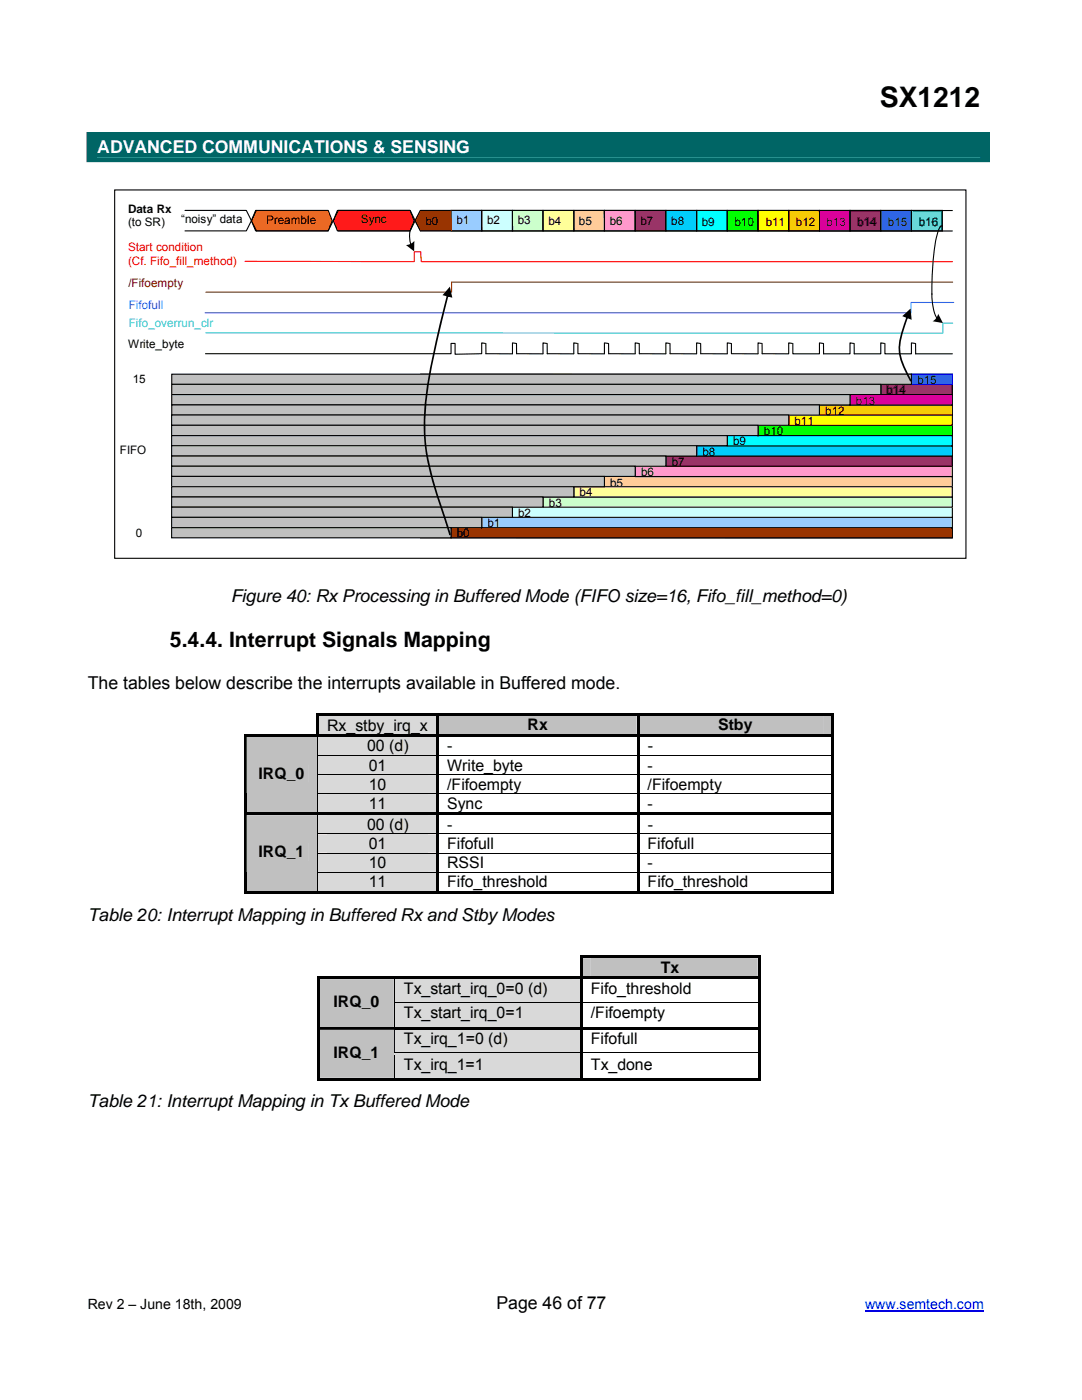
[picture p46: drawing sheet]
<svg xmlns="http://www.w3.org/2000/svg" width="216mm" height="279mm" viewBox="0 0 216 279" stroke-linecap="round" stroke-linejoin="round" font-family="sans-serif">
<defs><g id="words">
<text font-size="5.7" x="175.6" y="21.4">SX1212</text>
<text font-size="4.2" x="33.9" y="129.1">5.4.4. Interrupt Signals Mapping</text>
<text font-size="3.5" fill="#fff" x="19.4" y="30.6">ADVANCED COMMUNICATIONS &amp; SENSING</text>
<g font-size="3.5">
<text x="46.1" y="120.1">Figure 40: Rx Processing in Buffered Mode (FIFO size=16, Fifo_fill_method=0)</text>
<text x="17.5" y="137.5">The tables below describe the interrupts available in Buffered mode.</text>
<text x="17.5" y="183.7">Table 20: Interrupt Mapping in Buffered Rx and Stby Modes</text>
<text x="17.5" y="221">Table 21: Interrupt Mapping in Tx Buffered Mode</text>
<text x="99" y="261.3">Page 46 of 77</text>
</g>
<g font-size="3.2">
<text x="65.3" y="145.8">Rx_stby_irq_x</text>
<text x="73.2" y="150">00 (d)</text>
<text x="89.2" y="150">-</text>
<text x="105.3" y="145.8">Rx</text>
<text x="129.3" y="150">-</text>
<text x="143.3" y="145.8">Stby</text>
<text x="51.6" y="155.4">IRQ_0</text>
<text x="73.6" y="153.8">01</text>
<text x="89.2" y="153.8">Write_byte</text>
<text x="129.2" y="153.8">-</text>
<text x="73.6" y="157.6">10</text>
<text x="73.6" y="161.4">11</text>
<text x="89.2" y="161.4">Sync</text>
<text x="89.2" y="157.6">/Fifoempty</text>
<text x="129.2" y="157.6">/Fifoempty</text>
<text x="129.2" y="161.4">-</text>
<text x="73.2" y="165.6">00 (d)</text>
<text x="89.2" y="165.6">-</text>
<text x="129.3" y="165.6">-</text>
<text x="51.6" y="171.1">IRQ_1</text>
<text x="73.6" y="169.5">01</text>
<text x="73.6" y="173.3">10</text>
<text x="89.2" y="169.5">Fifofull</text>
<text x="89.2" y="173.3">RSSI</text>
<text x="129.2" y="169.5">Fifofull</text>
<text x="129.2" y="173.3">-</text>
<text x="73.6" y="177.1">11</text>
<text x="89.2" y="177.1">Fifo_threshold</text>
<text x="129.2" y="177.1">Fifo_threshold</text>
<text x="131.9" y="194.1">Tx</text>
<text x="66.5" y="201">IRQ_0</text>
<text x="80.6" y="198.4">Tx_start_irq_0=0 (d)</text>
<text x="80.6" y="203.1">Tx_start_irq_0=1</text>
<text x="117.9" y="198.4">Fifo_threshold</text>
<text x="117.9" y="203.1">/Fifoempty</text>
<text x="80.6" y="208.4">Tx_irq_1=0 (d)</text>
<text x="117.9" y="208.4">Fifofull</text>
<text x="66.5" y="211.1">IRQ_1</text>
<text x="80.6" y="213.5">Tx_irq_1=1</text>
<text x="117.9" y="213.5">Tx_done</text>
</g>
<text font-size="2.8" x="17.5" y="261.3">Rev 2 – June 18th, 2009</text>
<text font-size="2.8" fill="#00f" x="172.6" y="261.3">www.semtech.com</text>
<g font-size="2.3">
<text x="25.5" y="42.4">Data Rx</text>
<text x="25.5" y="45.2">(to SR)</text>
<text x="36.2" y="44.5">“noisy” data</text>
<text x="53.1" y="44.7">Preamble</text>
<text x="72" y="44.5">Sync</text>
<text x="84.9" y="44.9">b0</text>
<text x="91.1" y="44.8">b1</text>
<text x="97.2" y="44.8">b2</text>
<text x="103.3" y="44.8">b3</text>
<text x="109.4" y="44.9">b4</text>
<text x="115.5" y="44.9">b5</text>
<text x="121.7" y="44.9">b6</text>
<text x="127.8" y="44.9">b7</text>
<text x="133.9" y="44.9">b8</text>
<text x="140" y="45">b9</text>
<text x="146.6" y="45">b10</text>
<text x="152.8" y="45">b11</text>
<text x="158.8" y="45">b12</text>
<text x="164.9" y="45">b13</text>
<text x="171.1" y="45">b14</text>
<text x="177.2" y="45">b15</text>
<text x="183.3" y="45.2">b16</text>
<text x="25.6" y="69.5">Write_byte</text>
<text x="26.5" y="76.5">15</text>
<text x="183" y="76.7">b15</text>
<text x="164.7" y="82.8">b12</text>
<text x="170.8" y="80.8">b13</text>
<text x="176.9" y="78.7">b14</text>
<text x="146.3" y="88.8">b9</text>
<text x="152.4" y="86.9">b10</text>
<text x="158.5" y="84.8">b11</text>
<text x="23.9" y="90.6">FIFO</text>
<text x="127.9" y="95.1">b6</text>
<text x="134.1" y="93">b7</text>
<text x="140.2" y="91">b8</text>
<text x="109.5" y="101.2">b3</text>
<text x="115.7" y="99">b4</text>
<text x="121.8" y="97.1">b5</text>
<text x="27.1" y="107.1">0</text>
<text x="91.1" y="107.1">b0</text>
<text x="97.3" y="105.1">b1</text>
<text x="103.4" y="103.2">b2</text>
</g>
<g font-size="2.3" fill="#f00">
<text x="25.5" y="50.1">Start condition</text>
<text x="25.5" y="52.8">(Cf. Fifo_fill_method)</text>
</g>
<text font-size="2.3" fill="#800000" x="25.6" y="57.3">/Fifoempty</text>
<text font-size="2.3" fill="#3365ff" x="25.7" y="61.7">Fifofull</text>
<text font-size="2.3" fill="#3cc" x="25.7" y="65.3">Fifo_overrun_clr</text>
</g></defs>
<g fill="#006565">
<path d="M17.3 26.3h180.2v6.1h-180.2z"/>
<path d="M19.4 27.3h176.2v4.1h-176.2z"/>
</g>
<path d="M51 42h14.5l.8 2-.8 2.1h-14.5l-.8-2.1z" fill-rule="evenodd" fill="#ff6701"/>
<path d="M51 42h14.5l.8 2-.8 2.1h-14.5l-.8-2.1z" fill="none" stroke="#010101" stroke-width=".22"/>
<path d="M83.9 42v4.1l-1.3-2.1z" fill="#993401"/>
<path d="M67.3 42h14.5l.8 2-.8 2.1h-14.5l-.8-2.1z" fill-rule="evenodd" fill="#ff0101"/>
<path d="M67.3 42h14.5l.8 2-.8 2.1h-14.5l-.8-2.1z" fill="none" stroke="#010101" stroke-width=".22"/>
<path d="M83.9 42h6.1v4.1h-6.1z" fill="#993401"/>
<path d="M90 42h6.1v4.1h-6.1z" fill="#9cf"/>
<path d="M90 42h6.1v4.1h-6.1z" fill="none" stroke="#010101" stroke-width=".22"/>
<path d="M114.5 42h6.1v4.1h-6.1z" fill="#fc9"/>
<path d="M114.5 42h6.1v4.1h-6.1z" fill="none" stroke="#010101" stroke-width=".22"/>
<path d="M96.1 42h6.2v4.1h-6.2z" fill="#cff"/>
<path d="M96.1 42h6.2v4.1h-6.2z" fill="none" stroke="#010101" stroke-width=".22"/>
<path d="M102.3 42h6.1v4.1h-6.1z" fill="#cfc"/>
<path d="M102.3 42h6.1v4.1h-6.1z" fill="none" stroke="#010101" stroke-width=".22"/>
<path d="M108.4 42h6.1v4.1h-6.1z" fill="#ff9"/>
<path d="M108.4 42h6.1v4.1h-6.1z" fill="none" stroke="#010101" stroke-width=".22"/>
<path d="M120.6 42h6.1v4.1h-6.1z" fill="#f9c"/>
<path d="M120.6 42h6.1v4.1h-6.1z" fill="none" stroke="#010101" stroke-width=".22"/>
<path d="M126.7 42h6.2v4.1h-6.2z" fill="#993467"/>
<path d="M126.7 42h6.2v4.1h-6.2z" fill="none" stroke="#010101" stroke-width=".22"/>
<path d="M132.9 42h6.1v4.1h-6.1z" fill="#01ccff"/>
<path d="M132.9 42h6.1v4.1h-6.1z" fill="none" stroke="#010101" stroke-width=".22"/>
<path d="M139 42h6.1v4.1h-6.1z" fill="#01ffff"/>
<path d="M139 42h6.1v4.1h-6.1z" fill="none" stroke="#010101" stroke-width=".22"/>
<path d="M145.1 42h6.2v4.1h-6.2z" fill="#01ff01"/>
<path d="M145.1 42h6.2v4.1h-6.2z" fill="none" stroke="#010101" stroke-width=".22"/>
<path d="M151.3 42h6.1v4.1h-6.1z" fill="#ffff01"/>
<path d="M151.3 42h6.1v4.1h-6.1z" fill="none" stroke="#010101" stroke-width=".22"/>
<path d="M157.4 42h6.1v4.1h-6.1z" fill="#ffcc01"/>
<path d="M157.4 42h6.1v4.1h-6.1z" fill="none" stroke="#010101" stroke-width=".22"/>
<path d="M163.5 42h6.1v4.1h-6.1z" fill="#ff01ff"/>
<path d="M163.5 42h6.1v4.1h-6.1z" fill="none" stroke="#010101" stroke-width=".22"/>
<path d="M169.6 42h6.1v4.1h-6.1z" fill="#800180"/>
<path d="M169.6 42h6.1v4.1h-6.1z" fill="none" stroke="#010101" stroke-width=".22"/>
<path d="M175.7 42h6.2v4.1h-6.2z" fill="#3467ff"/>
<path d="M175.7 42h6.2v4.1h-6.2z" fill="none" stroke="#010101" stroke-width=".22"/>
<path d="M181.9 42h6.1v4.1h-6.1z" fill="#34cccc"/>
<g fill="none" stroke="#010101" stroke-width=".22">
<path d="M36.9 42h12.2l2.1 4.1h14.3l2-4.1M51.2 42l-2.1 4.1h-12.2M67.5 42h14.3l2.1 4.1M81.8 46.1v1.6l.2 1.2M83.9 42l-2.1 4.1h-14.3M83.9 42h106.1M83.9 46.1h106.1M96.1 42v4.1M102.3 42v4.1M108.4 42v4.1M114.5 42v4.1M120.6 42v4.1"/>
<path d="M126.7 42l.1 4.1M132.9 42v4.1M139 42v4.1M145.1 42v4.1M151.3 42v4.1M157.4 42v4.1M163.5 42v4.1M169.6 42v4.1M175.7 42l.1 4.1M181.9 42h6.1v4.1h-6.1zM181.9 42v4.1M188 42v4.1"/>
</g>
<path d="M90 42v4.1M90.1 56.3h100M90.1 56.3v2h-49" fill="none" stroke="#993401" stroke-width=".22"/>
<path d="M190.3 60.4h-8.5v2h-140.9" fill="none" stroke="#3467ff" stroke-width=".22"/>
<path d="M190.1 64.5h-1.9v2l-147.1-.1" fill="none" stroke="#34cccc" stroke-width=".22"/>
<path d="M48.9 52.2h33.8v-1.9h1.3v1.9h106" fill="none" stroke="#ff0101" stroke-width=".22"/>
<path d="M81 48.9h.1a2.16 2.16 0 0 0 1.6-.8l-.1 2.1z" fill-rule="evenodd" fill="#010101"/>
<path d="M185.9 58.6l.4 3.2 .7 1.8M188 45.1h-.1a3.9 3.9 0 0 0-1.1 2.6l-.6 4.8-.3 6.2" fill="none" stroke="#010101" stroke-width=".22"/>
<path d="M187.2 62.6l1 1.9-2.1-.4 .6-.5z" fill-rule="evenodd" fill="#010101"/>
<g fill="none" stroke="#010101" stroke-width=".22">
<path d="M83.9 74.7h106.1M83.9 76.7h106.1M83.9 78.7l106.1 .1M169.6 78.7v2.1M175.7 76.7l.1 2M181.9 74.7v2M83.9 80.8h106.1M83.9 82.8l106.1 .1M83.9 84.9h106.1M83.9 86.9h106.1M83.9 89h106.1M83.9 91h106.1"/>
<path d="M83.9 93l106.1 .1M83.9 95.1h106.1M83.9 97.1h106.1M83.9 99.2h106.1M108.4 99.2h81.6zM108.4 99.2v2M114.5 97.1v2.1M120.6 95.1v2M126.7 93l.1 2.1M132.9 91v2M139 88.9v2.1M145.1 86.9v2"/>
<path d="M151.3 84.9v2M157.4 82.8v2.1M163.5 80.8v2M83.9 105.3h106.1M83.9 101.2h106.1M83.9 103.3h106.1M83.9 107.3l106.1 .1M90 105.3v2M96.1 103.3h93.9zM96.1 103.3v2M102.3 101.2v2.1M108.4 101.2h81.6z"/>
</g>
<path d="M90 105.3h100v2h-100z" fill="#993401"/>
<path d="M90 105.3h100v2h-100z" fill="none" stroke="#010101" stroke-width=".22"/>
<path d="M96.1 103.3h93.9v2h-93.9z" fill="#9cf"/>
<path d="M96.1 103.3h93.9v2h-93.9z" fill="none" stroke="#010101" stroke-width=".22"/>
<path d="M172.6 261.7h23.7" fill="none" stroke="#00f" stroke-width=".21"/>
<path d="M120.6 95.1h69.4v2h-69.4z" fill="#fc9"/>
<path d="M120.6 95.1h69.4v2h-69.4z" fill="none" stroke="#010101" stroke-width=".22"/>
<path d="M102.3 101.2h87.7v2.1h-87.7z" fill="#cff"/>
<path d="M102.3 101.2h87.7v2.1h-87.7z" fill="none" stroke="#010101" stroke-width=".22"/>
<path d="M108.4 99.2h81.6v2h-81.6z" fill="#cfc"/>
<path d="M108.4 99.2h81.6v2h-81.6z" fill="none" stroke="#010101" stroke-width=".22"/>
<path d="M114.5 97.1h75.5v2.1h-75.5z" fill="#ff9"/>
<path d="M114.5 97.1h75.5v2.1h-75.5z" fill="none" stroke="#010101" stroke-width=".22"/>
<path d="M126.7 93h63.3v2.1h-63.3z" fill="#f9c"/>
<path d="M126.7 93h63.3v2.1h-63.3z" fill="none" stroke="#010101" stroke-width=".22"/>
<path d="M132.9 91h57.1v2h-57.1z" fill="#993467"/>
<path d="M132.9 91h57.1v2h-57.1z" fill="none" stroke="#010101" stroke-width=".22"/>
<path d="M139 89h51v2h-51z" fill="#01ccff"/>
<path d="M139 89h51v2h-51z" fill="none" stroke="#010101" stroke-width=".22"/>
<path d="M145.1 86.9h44.9v2.1h-44.9z" fill="#01ffff"/>
<path d="M145.1 86.9h44.9v2.1h-44.9z" fill="none" stroke="#010101" stroke-width=".22"/>
<path d="M151.3 84.9h38.7v2h-38.7z" fill="#01ff01"/>
<path d="M151.3 84.9h38.7v2h-38.7z" fill="none" stroke="#010101" stroke-width=".22"/>
<path d="M157.4 82.8h32.6v2.1h-32.6z" fill="#ffff01"/>
<path d="M157.4 82.8h32.6v2.1h-32.6z" fill="none" stroke="#010101" stroke-width=".22"/>
<path d="M163.5 80.8h26.5v2h-26.5z" fill="#ffcc01"/>
<path d="M163.5 80.8h26.5v2h-26.5z" fill="none" stroke="#010101" stroke-width=".22"/>
<path d="M169.6 78.7h20.4v2.1h-20.4z" fill="#ff01ff"/>
<path d="M169.6 78.7h20.4v2.1h-20.4z" fill="none" stroke="#010101" stroke-width=".22"/>
<path d="M175.7 76.7h14.3v2h-14.3z" fill="#800180"/>
<path d="M175.7 76.7h14.3v2h-14.3z" fill="none" stroke="#010101" stroke-width=".22"/>
<path d="M181.9 74.7h8.1v2h-8.1z" fill="#3467ff"/>
<path d="M181.9 74.7h8.1v2h-8.1z" fill="none" stroke="#0101ff" stroke-width=".22"/>
<path d="M34.3 74.7h147.6v2h-147.6z" fill="#c0c0c0"/>
<path d="M34.3 74.7h147.6v2h-147.6z" fill="none" stroke="#010101" stroke-width=".22"/>
<path d="M34.3 76.7h141.4v2h-141.4z" fill="#c0c0c0"/>
<path d="M34.3 76.7h141.4v2h-141.4z" fill="none" stroke="#010101" stroke-width=".22"/>
<path d="M34.3 78.7h135.3v2.1h-135.3z" fill="#c0c0c0"/>
<path d="M34.3 78.7h135.3v2.1h-135.3z" fill="none" stroke="#010101" stroke-width=".22"/>
<path d="M34.3 80.8h129.2v2h-129.2z" fill="#c0c0c0"/>
<path d="M34.3 80.8h129.2v2h-129.2z" fill="none" stroke="#010101" stroke-width=".22"/>
<path d="M34.2 82.8h123.2v2.1h-123.2z" fill="#c0c0c0"/>
<path d="M34.2 82.8h123.2v2.1h-123.2z" fill="none" stroke="#010101" stroke-width=".22"/>
<path d="M34.2 84.9h117.1v2h-117.1z" fill="#c0c0c0"/>
<path d="M34.2 84.9h117.1v2h-117.1z" fill="none" stroke="#010101" stroke-width=".22"/>
<path d="M34.2 86.9h110.9v2h-110.9z" fill="#c0c0c0"/>
<path d="M34.2 86.9h110.9v2h-110.9z" fill="none" stroke="#010101" stroke-width=".22"/>
<path d="M34.2 88.9h104.8v2.1h-104.8z" fill="#c0c0c0"/>
<path d="M34.2 88.9h104.8v2.1h-104.8z" fill="none" stroke="#010101" stroke-width=".22"/>
<path d="M34.2 91h98.7v2h-98.7z" fill="#c0c0c0"/>
<path d="M34.2 91h98.7v2h-98.7z" fill="none" stroke="#010101" stroke-width=".22"/>
<path d="M34.2 93h92.5v2.1h-92.5z" fill="#c0c0c0"/>
<path d="M34.2 93h92.5v2.1h-92.5z" fill="none" stroke="#010101" stroke-width=".22"/>
<path d="M34.2 95.1h86.4v2h-86.4z" fill="#c0c0c0"/>
<path d="M34.2 95.1h86.4v2h-86.4z" fill="none" stroke="#010101" stroke-width=".22"/>
<path d="M34.2 97.1h80.3v2.1h-80.3z" fill="#c0c0c0"/>
<path d="M34.2 97.1h80.3v2.1h-80.3z" fill="none" stroke="#010101" stroke-width=".22"/>
<path d="M34.2 99.2h74.2v2h-74.2z" fill="#c0c0c0"/>
<path d="M34.2 99.2h74.2v2h-74.2z" fill="none" stroke="#010101" stroke-width=".22"/>
<path d="M34.2 101.2h68.1v2.1h-68.1z" fill="#c0c0c0"/>
<path d="M34.2 101.2h68.1v2.1h-68.1z" fill="none" stroke="#010101" stroke-width=".22"/>
<path d="M34.2 103.3h61.9v2h-61.9z" fill="#c0c0c0"/>
<path d="M34.2 103.3h61.9v2h-61.9z" fill="none" stroke="#010101" stroke-width=".22"/>
<path d="M34.2 105.3h55.8v2h-55.8z" fill="#c0c0c0"/>
<g fill="none" stroke="#010101" stroke-width=".22">
<path d="M22.9 37.9h169.8v73.5h-169.8zM96.8 68.5l-.7-.1v2.2l-5.3 .1v-2.2h-.8v2.1h-49M96.9 68.5l.1 2.1M96.9 70.6h5.4M103 68.5l-.7-.1v2.2M103.1 68.5v2.1h5.3M109.1 68.5l-.7-.1v2.2M109.2 68.5v2.1h5.3M115.2 68.5l-.7-.1v2.2M115.3 68.5v2.1h5.3M121.3 68.5l-.7-.1v2.2M121.4 68.5l.1 2.1"/>
<path d="M121.4 70.6h5.3M127.4 68.5l-.7-.1v2.2M127.6 68.5v2.1h5.3M133.6 68.5l-.7-.1v2.2M133.7 68.5v2.1h5.3M139.7 68.5l-.7-.1v2.2M139.8 68.5v2.1h5.3M145.8 68.5l-.7-.1v2.2M145.9 68.5v2.1h5.4M152 68.5l-.7-.1v2.2M152.1 68.5v2.1M158.1 68.5l-.7-.1v2.2h-5.3"/>
<path d="M158.2 68.5v2.1h5.3v-2.2l.7 .1M164.3 68.5v2.1h5.3v-2.2l.7 .1M170.4 68.5v2.1h5.3v-2.2l.8 .1M176.6 68.5v2.1h5.3v-2.2l.7 .1M182.7 70.6h7.3M182.7 68.5v2.1M34.2 105.3h55.8v2h-55.8z"/>
</g>
<g fill="#010101">
<path d="M89.3 58.7h.1l.1 .2-1.8 7.3a80.3 80.3 0 0 0-2.8 19.7 55.4 55.4 0 0 0 3.5 15.9l1.5 4.5v.4h-.3a173.9 173.9 0 0 1-4.4-15.1 50.9 50.9 0 0 1 1-20.4l1.5-6.6zM89.8 57.2l.5 2.2-2-.5z"/>
<path d="M181 63l.3 .2-.8 2.1a9.5 9.5 0 0 0-.3 6.9l1.6 3.7-.2 .2a15.9 15.9 0 0 1-2.3-6.6 20.3 20.3 0 0 1 1.7-6.5zM180 63.1l1.7-1.5 .2 2.2z"/>
</g>
<g fill="#fff">
<path d="M48.7 142.9h14.4v3.6h-14.4z"/>
<path d="M50.9 142.9h10.6v3.6h-10.6z"/>
</g>
<g fill="#d9d9d9">
<path d="M63.6 142.9h23.4v3.6h-23.4z"/>
<path d="M65.3 142.9h20.1v3.6h-20.1z"/>
</g>
<g fill="#c0c0c0">
<path d="M87.6 142.9h39.4v3.6h-39.4z"/>
<path d="M89.2 142.9h36.2v3.6h-36.2z"/>
<path d="M127.6 142.9h38.2v3.6h-38.2z"/>
<path d="M129.2 142.9h35v3.6h-35z"/>
</g>
<path d="M49 142.3h14.1v.6h-14.1z" fill="#fff"/>
<path d="M63.1 142.3h.5v.6h-.5zM63.1 142.3h64.5v.6h-64.5zM63.1 142.9h.5v3.6h-.5zM87 142.9h.6v3.6h-.6zM127 142.9h.6v3.6h-.6zM127.6 142.3h38.2v.6h-38.2zM165.8 142.3h.6v.6h-.6zM165.8 142.9h.6v3.6h-.6z" fill="#000"/>
<g fill="#d9d9d9">
<path d="M63.5 147h23.5v3.7h-23.5z"/>
<path d="M65.3 147h20.1v3.7h-20.1z"/>
</g>
<path d="M48.7 146.5h.5v.5h-.5zM48.7 146.5h78.9v.5h-78.9zM48.7 147h.5v3.7h-.5zM87 147h.6v3.7h-.6zM127 147h.6v3.7h-.6zM127.6 146.5h38.2v.5h-38.2zM165.8 146.5h.6v.5h-.6zM165.8 147h.6v3.7h-.6z" fill="#000"/>
<path d="M63.4 147v3.7" fill="none" stroke="#000" stroke-width=".2"/>
<g fill="#d9d9d9">
<path d="M63.5 150.9h23.5v3.6h-23.5z"/>
<path d="M65.3 150.9h20.1v3.6h-20.1z"/>
</g>
<path d="M48.7 150.7h.5v.2h-.5zM48.7 150.9h.5v3.6h-.5zM87 150.9h.6v3.6h-.6zM127 150.9h.6v3.6h-.6zM165.8 150.7h.6v.2h-.6zM165.8 150.9h.6v3.6h-.6z" fill="#000"/>
<path d="M63.3 150.8h102.5M63.4 150.9v3.6" fill="none" stroke="#000" stroke-width=".2"/>
<g fill="#d9d9d9">
<path d="M63.5 154.7h23.5v3.6h-23.5z"/>
<path d="M65.3 154.7h20.1v3.6h-20.1z"/>
</g>
<path d="M48.7 154.5h.5v.2h-.5zM48.7 154.7h.5v3.6h-.5zM87 154.7h.6v3.6h-.6zM127 154.7h.6v3.6h-.6zM165.8 154.5h.6v.2h-.6zM165.8 154.7h.6v3.6h-.6z" fill="#000"/>
<path d="M63.4 154.7v3.6M165.8 154.6h-102.5" fill="none" stroke="#000" stroke-width=".2"/>
<g fill="#c0c0c0">
<path d="M49.2 147h14.1v15.2h-14.1z"/>
<path d="M50.9 152.5h10.6v3.7h-10.6z"/>
</g>
<g fill="#d9d9d9">
<path d="M63.5 158.5h23.5v3.7h-23.5z"/>
<path d="M65.3 158.5h20.1v3.7h-20.1z"/>
</g>
<path d="M48.7 158.3h.5v.2h-.5zM165.8 158.3h.6v.2h-.6zM48.7 158.5h.5v3.7h-.5zM87 158.5h.6v3.7h-.6zM127 158.5h.6v3.7h-.6zM165.8 158.5h.6v3.7h-.6z" fill="#000"/>
<path d="M63.3 158.4h102.5M63.4 158.5v3.7" fill="none" stroke="#000" stroke-width=".2"/>
<g fill="#d9d9d9">
<path d="M63.5 162.7h23.5v3.6h-23.5z"/>
<path d="M65.3 162.7h20.1v3.6h-20.1z"/>
</g>
<path d="M48.7 162.2h78.9v.5h-78.9zM48.7 162.7h.5v3.6h-.5zM87 162.7h.6v3.6h-.6zM127 162.7h.6v3.6h-.6zM127.6 162.2h38.2v.5h-38.2zM165.8 162.2h.6v.5h-.6zM165.8 162.7h.6v3.6h-.6z" fill="#000"/>
<path d="M63.4 162.7v3.6" fill="none" stroke="#000" stroke-width=".2"/>
<g fill="#d9d9d9">
<path d="M63.5 166.5h23.5v3.7h-23.5z"/>
<path d="M65.3 166.5h20.1v3.7h-20.1z"/>
</g>
<path d="M48.7 166.3h.5v.2h-.5zM48.7 166.5h.5v3.7h-.5zM87 166.5h.6v3.7h-.6zM127 166.5h.6v3.7h-.6zM165.8 166.3h.6v.2h-.6zM165.8 166.5h.6v3.7h-.6z" fill="#000"/>
<path d="M63.3 166.4h102.5M63.4 166.5v3.7" fill="none" stroke="#000" stroke-width=".2"/>
<g fill="#d9d9d9">
<path d="M63.5 170.3h23.5v3.7h-23.5z"/>
<path d="M65.3 170.3h20.1v3.7h-20.1z"/>
</g>
<path d="M48.7 170.2h.5v.1h-.5zM48.7 170.3h.5v3.7h-.5zM87 170.3h.6v3.7h-.6zM127 170.3h.6v3.7h-.6zM165.8 170.2h.6v.1h-.6zM165.8 170.3h.6v3.7h-.6z" fill="#000"/>
<path d="M63.4 170.3v3.7M165.8 170.3h-102.5" fill="none" stroke="#000" stroke-width=".2"/>
<g fill="#c0c0c0">
<path d="M49.2 162.7h14.1v15.1h-14.1z"/>
<path d="M50.9 168.2h10.6v3.6h-10.6z"/>
</g>
<g fill="#d9d9d9">
<path d="M63.5 174.2h23.5v3.6h-23.5z"/>
<path d="M65.3 174.2h20.1v3.6h-20.1z"/>
</g>
<path d="M48.7 174h.5v.2h-.5zM48.7 174.2h.5v4.2h-.5zM48.7 177.8h14.6v.6h-14.6zM63.3 177.8h23.7v.6h-23.7zM87 174.2h.6v4.2h-.6zM87.6 177.8h39.4v.6h-39.4zM127 174.2h.6v4.2h-.6zM127.6 177.8h38.2v.6h-38.2zM165.8 174h.6v.2h-.6zM165.8 174.2h.6v4.2h-.6zM165.8 177.8h.6v.6h-.6z" fill="#000"/>
<path d="M63.4 174.2v3.6M165.8 174.1h-102.5" fill="none" stroke="#000" stroke-width=".2"/>
<g fill="#fff">
<path d="M63.3 191.2h15.4v3.7h-15.4z"/>
<path d="M65.5 191.2h11.3v3.7h-11.3z"/>
<path d="M78.4 191.2h37.3v3.7h-37.3z"/>
<path d="M80.6 191.2h33.5v3.7h-33.5z"/>
</g>
<g fill="#c0c0c0">
<path d="M116.2 191.2h35v3.7h-35z"/>
<path d="M117.9 191.2h31.7v3.7h-31.7z"/>
</g>
<path d="M63.6 190.7h52.1v.5h-52.1z" fill="#fff"/>
<path d="M115.7 190.7h.5v.5h-.5zM115.7 190.7h36v.5h-36zM115.7 191.2h.5v3.7h-.5zM151.2 190.7h.5v.5h-.5zM151.2 191.2h.5v3.7h-.5z" fill="#000"/>
<g fill="#d9d9d9">
<path d="M78.8 195.4h36.9v4.6h-36.9z"/>
<path d="M80.6 195.4h33.5v3.7h-33.5z"/>
</g>
<path d="M63.3 194.9h.5v.5h-.5zM63.3 194.9h15.8v.5h-15.8zM78.6 194.9h73.1v.5h-73.1zM63.3 195.4h.5v4.6h-.5zM115.7 195.4h.5v4.6h-.5zM151.2 195.4h.5v4.6h-.5z" fill="#000"/>
<path d="M78.7 195.4v4.6" fill="none" stroke="#000" stroke-width=".2"/>
<g fill="#c0c0c0">
<path d="M63.8 195.4h14.8v9.6h-14.8z"/>
<path d="M65.5 198.1h11.3v3.6h-11.3z"/>
</g>
<g fill="#d9d9d9">
<path d="M78.8 200.2h36.9v4.8h-36.9z"/>
<path d="M80.6 200.2h33.5v3.6h-33.5z"/>
</g>
<path d="M63.3 200h.5v.2h-.5zM63.3 200.2h.5v4.8h-.5zM115.7 200.2h.5v4.8h-.5zM151.2 200.2h.5v4.8h-.5z" fill="#000"/>
<path d="M78.6 200.1h73.1M78.7 200.2v4.8" fill="none" stroke="#000" stroke-width=".2"/>
<g fill="#d9d9d9">
<path d="M78.7 205.5h37v4.5h-37z"/>
<path d="M80.6 205.5h33.5v3.6h-33.5z"/>
</g>
<path d="M63.3 205h15.8v.5h-15.8zM63.3 205.5h.5v4.5h-.5zM78.8 205h72.9v.5h-72.9zM115.7 205.5h.5v4.5h-.5zM151.2 205.5h.5v4.5h-.5z" fill="#000"/>
<path d="M78.7 205.5v4.5" fill="none" stroke="#000" stroke-width=".2"/>
<g fill="#c0c0c0">
<path d="M63.8 205.5h14.8v9.6h-14.8z"/>
<path d="M65.5 208.2h11.3v3.7h-11.3z"/>
</g>
<g fill="#d9d9d9">
<path d="M78.7 210.5h37v4.6h-37z"/>
<path d="M80.6 210.5h33.5v3.7h-33.5z"/>
</g>
<path d="M63.3 210h.5v.5h-.5zM63.3 210.5h.5v5.1h-.5zM63.3 215.1h15.3v.5h-15.3zM78.6 210l.1 .5zM78.6 215.1h37.1v.5h-37.1zM115.7 210h.5v.5h-.5zM115.7 210.5h.5v5.1h-.5zM116.2 215.1h35v.5h-35zM151.2 210h.5v.5h-.5zM151.2 210.5h.5v5.1h-.5zM151.2 215.1h.5v.5h-.5z" fill="#000"/>
<path d="M78.7 210.5v4.6M78.7 210.1h37M116.2 210.1h35" fill="none" stroke="#000" stroke-width=".2"/>
<path d="M78.7 210.3h37" fill="none" stroke="#d9d9d9" stroke-width=".36"/>
<use href="#words"/>
</svg>
